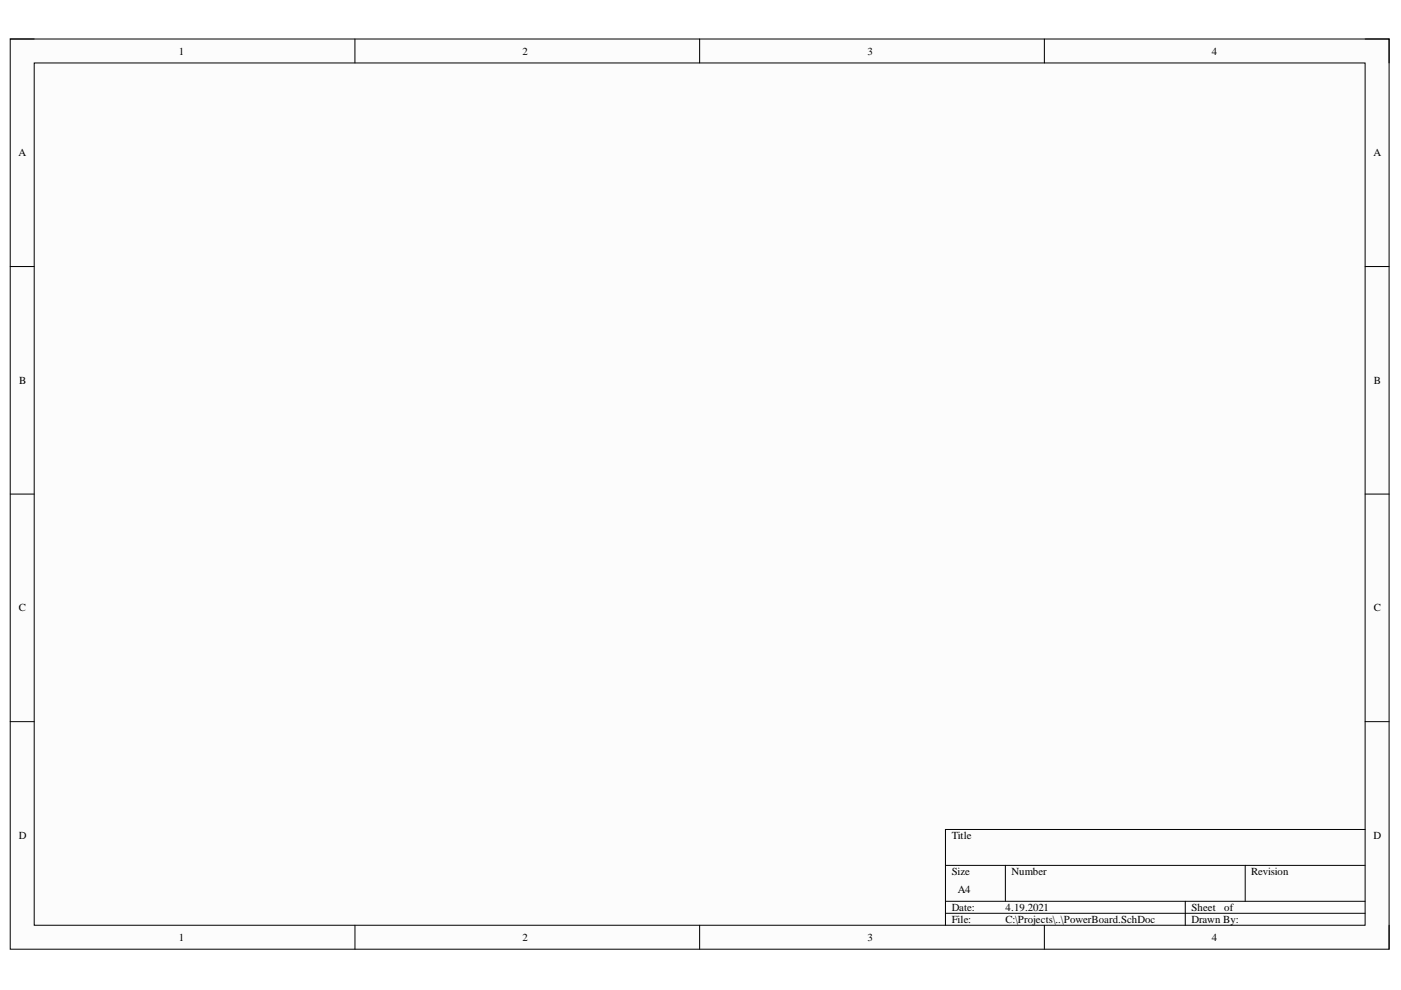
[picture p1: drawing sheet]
<svg xmlns="http://www.w3.org/2000/svg" width="297mm" height="210mm" viewBox="0 0 297 210" stroke-linecap="round" stroke-linejoin="round" font-family="sans-serif">
<defs><g id="words">
<g font-size="2.3">
<text x="37.9" y="11.6">1</text>
<text x="110.8" y="11.6">2</text>
<text x="183.9" y="11.6">3</text>
<text x="256.9" y="11.6">4</text>
<text x="3.9" y="33.1">A</text>
<text x="291.2" y="33.1">A</text>
<text x="4.1" y="81.4">B</text>
<text x="291.3" y="81.4">B</text>
<text x="4" y="129.6">C</text>
<text x="291.3" y="129.6">C</text>
<text x="4" y="177.8">D</text>
<text x="201.8" y="177.8">Title</text>
<text x="291.2" y="177.8">D</text>
<text x="201.8" y="185.5">Size</text>
<text x="214.5" y="185.5">Number</text>
<text x="265.3" y="185.5">Revision</text>
<text x="203.1" y="189.3">A4</text>
<text x="201.8" y="193.1">Date:</text>
<text x="201.8" y="195.7">File:</text>
<text x="213.2" y="193.1">4.19.2021</text>
<text x="213.2" y="195.7">C:\Projects\..\PowerBoard.SchDoc</text>
<text x="252.6" y="193.1">Sheet</text>
<text x="252.6" y="195.7">Drawn By:</text>
<text x="259.6" y="193.1">of</text>
<text x="37.9" y="199.5">1</text>
<text x="110.8" y="199.5">2</text>
<text x="183.9" y="199.5">3</text>
<text x="256.9" y="199.5">4</text>
</g>
</g></defs>
<path d="M2.2 8.3h292.3v193h-292.3z" fill-rule="evenodd" fill="#fffcf8"/>
<path d="M2.2 8.3h292.3v193h-292.3z" fill="none" stroke="#000" stroke-width=".21"/>
<path d="M7.3 13.3h282.1v182.9h-282.1z" fill-rule="evenodd" fill="#fffcf8"/>
<g fill="none" stroke="#000" stroke-width=".21">
<path d="M2.2 8.3h5.1M7.3 13.3h282.1v182.9h-282.1zM75.3 8.3v5M148.3 8.3v5M221.4 8.3v5M289.4 8.3h5.1v5M2.2 56.5h5.1M289.4 56.5h5.1M2.2 104.8h5.1M289.4 104.8h5.1M2.2 153h5.1M289.4 153h5.1"/>
<path d="M289.4 175.9h-88.9v20.3M75.3 196.2v5.1M148.3 196.2v5.1M200.5 183.5h88.9M200.5 191.1h88.9M200.5 193.6h88.9M213.2 183.5v7.6M221.4 196.2v5.1M251.3 191.1v5.1M264 183.5v7.6M294.5 196.2v5.1"/>
</g>
<use href="#words"/>
</svg>
